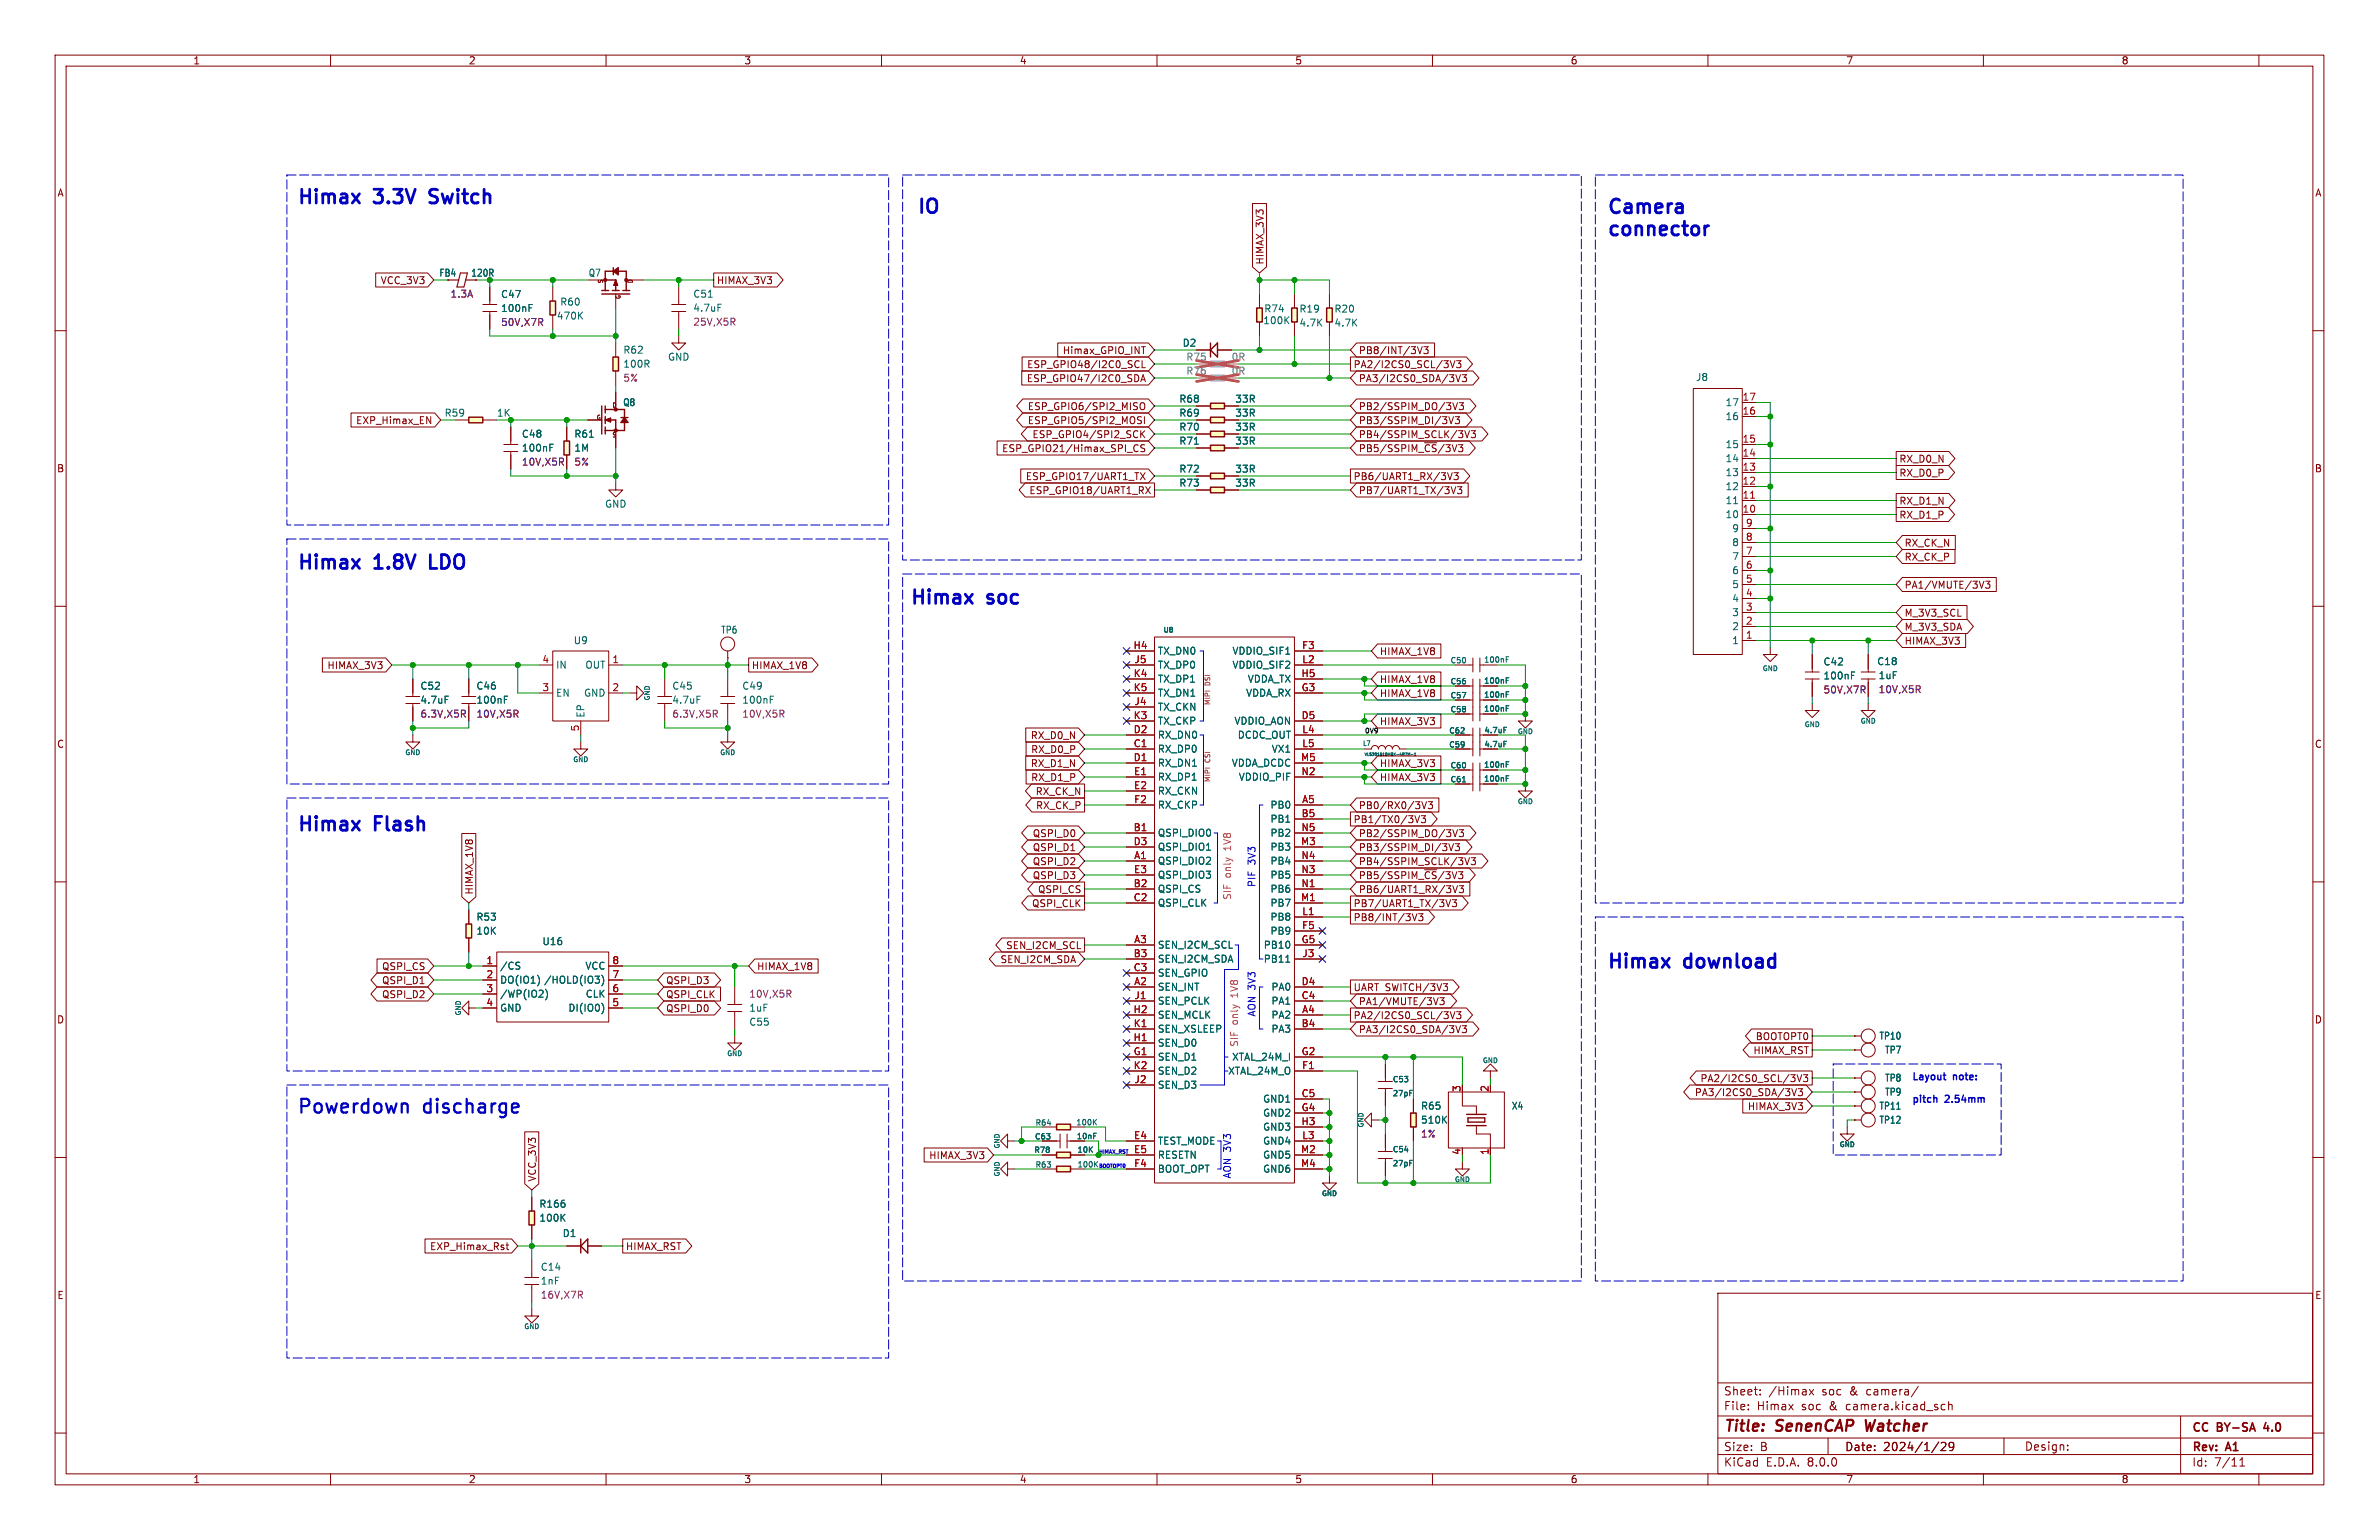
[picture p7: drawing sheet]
<svg xmlns="http://www.w3.org/2000/svg" width="432mm" height="279mm" viewBox="0 0 432 279" stroke-linecap="round" stroke-linejoin="round" font-family="sans-serif">
<defs><g id="words">
<g font-size="3.5" fill="#0000c2">
<text x="53.8" y="37.2">Himax</text>
<text x="68.2" y="37.2">3.3V</text>
<text x="79.2" y="37.2">Switch</text>
<text x="166.4" y="38.9">IO</text>
<text x="291.6" y="38.9">Camera</text>
<text x="291.6" y="43">connector</text>
<text x="53.8" y="103.5">Himax</text>
<text x="68.2" y="103.5">1.8V</text>
<text x="79.2" y="103.5">LDO</text>
<text x="165.1" y="109.8">Himax</text>
<text x="179.4" y="109.8">soc</text>
<text x="53.8" y="151">Himax</text>
<text x="68.2" y="151">Flash</text>
<text x="291.6" y="175.9">Himax</text>
<text x="305.9" y="175.9">download</text>
<text x="53.8" y="202.2">Powerdown</text>
<text x="76.9" y="202.2">discharge</text>
</g>
<g font-size="2.8" fill="#840000">
<text x="312.8" y="260.3">Title:</text>
<text x="322.5" y="260.3">SenenCAP</text>
<text x="339.4" y="260.3">Watcher</text>
</g>
<g font-size="2.1" fill="#840000">
<text x="312.8" y="256.1">File:</text>
<text x="312.8" y="253.4">Sheet:</text>
<text x="318.9" y="256.1">Himax</text>
<text x="321" y="253.4">/Himax</text>
<text x="327" y="256.1">soc</text>
<text x="330.8" y="253.4">soc</text>
<text x="332.2" y="256.1">&amp;</text>
<text x="335.4" y="256.1">camera.kicad_sch</text>
<text x="335.9" y="253.4">&amp;</text>
<text x="339.1" y="253.4">camera/</text>
<text x="312.8" y="263.5">Size:</text>
<text x="319.5" y="263.5">B</text>
<text x="334.8" y="263.5">Date:</text>
<text x="341.8" y="263.5">2024/1/29</text>
<text x="367.4" y="263.4">Design:</text>
<text x="397.8" y="260.2">CC</text>
<text x="397.8" y="263.7">Rev:</text>
<text x="402.5" y="260.2">BY-SA</text>
<text x="404.2" y="263.7">A1</text>
<text x="411.6" y="260.2">4.0</text>
<text x="312.8" y="266.3">KiCad</text>
<text x="320.5" y="266.3">E.D.A.</text>
<text x="328.1" y="266.3">8.0.0</text>
<text x="397.8" y="266.3">Id:</text>
<text x="401.9" y="266.3">7/11</text>
</g>
<g font-size="1.8" fill="#840000">
<text x="35" y="11.9">1</text>
<text x="85" y="11.9">2</text>
<text x="135" y="11.9">3</text>
<text x="185" y="11.9">4</text>
<text x="235" y="11.9">5</text>
<text x="285" y="11.9">6</text>
<text x="335" y="11.9">7</text>
<text x="385" y="11.9">8</text>
<text x="10.3" y="35.9">A</text>
<text x="420.1" y="35.9">A</text>
<text x="69" y="51.8">VCC_3V3</text>
<text x="79.6" y="50.4">FB4</text>
<text x="85.4" y="50.4">120R</text>
<text x="130" y="51.8">HIMAX_3V3</text>
<text x="229.6" y="48.1" transform="rotate(-90 229.6 48.1)">HIMAX_3V3</text>
<text x="192.8" y="64.5">Himax_GPIO_INT</text>
<text x="246.5" y="64.5">PB8/INT/3V3</text>
<text x="186.3" y="69.5">ESP_GPIO47/I2C0_SDA</text>
<text x="186.3" y="67">ESP_GPIO48/I2C0_SCL</text>
<text x="245.6" y="67">PA2/I2CS0_SCL/3V3</text>
<text x="246.5" y="69.5">PA3/I2CS0_SDA/3V3</text>
<text x="64.5" y="77.2">EXP_Himax_EN</text>
<text x="186.4" y="77.2">ESP_GPIO5/SPI2_MOSI</text>
<text x="186.4" y="74.6">ESP_GPIO6/SPI2_MISO</text>
<text x="246.5" y="74.6">PB2/SSPIM_DO/3V3</text>
<text x="246.5" y="77.2">PB3/SSPIM_DI/3V3</text>
<text x="181.8" y="82.2">ESP_GPIO21/Himax_SPI_CS</text>
<text x="187.3" y="79.7">ESP_GPIO4/SPI2_SCK</text>
<text x="246.5" y="79.7">PB4/SSPIM_SCLK/3V3</text>
<text x="246.5" y="82.2">PB5/SSPIM_~{CS}/3V3</text>
<text x="10.3" y="85.9">B</text>
<text x="186.1" y="87.3">ESP_GPIO17/UART1_TX</text>
<text x="186.7" y="89.9">ESP_GPIO18/UART1_RX</text>
<text x="245.6" y="87.3">PB6/UART1_RX/3V3</text>
<text x="246.5" y="89.9">PB7/UART1_TX/3V3</text>
<text x="344.6" y="86.7">RX_D0_P</text>
<text x="344.6" y="84.1">RX_D0_N</text>
<text x="420.1" y="85.9">B</text>
<text x="344.6" y="91.8">RX_D1_N</text>
<text x="344.6" y="94.3">RX_D1_P</text>
<text x="345.6" y="99.4">RX_CK_N</text>
<text x="345.6" y="101.9">RX_CK_P</text>
<text x="345.6" y="107">PA1/VMUTE/3V3</text>
<text x="345.6" y="112.1">M_3V3_SCL</text>
<text x="250.3" y="119.1">HIMAX_1V8</text>
<text x="345.6" y="117.2">HIMAX_3V3</text>
<text x="345.6" y="114.6">M_3V3_SDA</text>
<text x="59.3" y="121.6">HIMAX_3V3</text>
<text x="136.4" y="121.6">HIMAX_1V8</text>
<text x="250.3" y="124.1">HIMAX_1V8</text>
<text x="250.3" y="126.7">HIMAX_1V8</text>
<text x="250.3" y="131.8">HIMAX_3V3</text>
<text x="10.3" y="135.9">C</text>
<text x="187" y="134.3">RX_D0_N</text>
<text x="187.1" y="136.8">RX_D0_P</text>
<text x="420.1" y="135.9">C</text>
<text x="187" y="139.4">RX_D1_N</text>
<text x="187.1" y="141.9">RX_D1_P</text>
<text x="250.3" y="141.9">HIMAX_3V3</text>
<text x="250.3" y="139.4">HIMAX_3V3</text>
<text x="187.9" y="144.5">RX_CK_N</text>
<text x="187.9" y="147">RX_CK_P</text>
<text x="245.6" y="149.5">PB1/TX0/3V3</text>
<text x="246.5" y="147">PB0/RX0/3V3</text>
<text x="187.4" y="152.1">QSPI_D0</text>
<text x="187.4" y="154.6">QSPI_D1</text>
<text x="246.5" y="152.1">PB2/SSPIM_DO/3V3</text>
<text x="246.5" y="154.6">PB3/SSPIM_DI/3V3</text>
<text x="187.4" y="157.2">QSPI_D2</text>
<text x="187.4" y="159.7">QSPI_D3</text>
<text x="246.5" y="159.7">PB5/SSPIM_~{CS}/3V3</text>
<text x="246.5" y="157.2">PB4/SSPIM_SCLK/3V3</text>
<text x="86" y="162.4" transform="rotate(-90 86 162.4)">HIMAX_1V8</text>
<text x="187.2" y="164.8">QSPI_CLK</text>
<text x="188.3" y="162.2">QSPI_CS</text>
<text x="245.6" y="164.8">PB7/UART1_TX/3V3</text>
<text x="245.6" y="167.3">PB8/INT/3V3</text>
<text x="246.5" y="162.2">PB6/UART1_RX/3V3</text>
<text x="182.5" y="172.4">SEN_I2CM_SCL</text>
<text x="69.2" y="176.2">QSPI_CS</text>
<text x="69.2" y="178.8">QSPI_D1</text>
<text x="120.8" y="178.8">QSPI_D3</text>
<text x="137.3" y="176.2">HIMAX_1V8</text>
<text x="181.5" y="174.9">SEN_I2CM_SDA</text>
<text x="10.3" y="185.9">D</text>
<text x="69.2" y="181.3">QSPI_D2</text>
<text x="120.8" y="183.8">QSPI_D0</text>
<text x="120.8" y="181.3">QSPI_CLK</text>
<text x="245.6" y="180">UART SWITCH/3V3</text>
<text x="245.6" y="185.1">PA2/I2CS0_SCL/3V3</text>
<text x="246.5" y="182.6">PA1/VMUTE/3V3</text>
<text x="420.1" y="185.9">D</text>
<text x="246.5" y="187.6">PA3/I2CS0_SDA/3V3</text>
<text x="318.2" y="191.5">HIMAX_RST</text>
<text x="318.6" y="188.9">BOOTOPT0</text>
<text x="308.5" y="196.5">PA2/I2CS0_SCL/3V3</text>
<text x="307.5" y="199.1">PA3/I2CS0_SDA/3V3</text>
<text x="317.1" y="201.6">HIMAX_3V3</text>
<text x="97.5" y="214.5" transform="rotate(-90 97.5 214.5)">VCC_3V3</text>
<text x="168.5" y="210.5">HIMAX_3V3</text>
<text x="78" y="227">EXP_Himax_Rst</text>
<text x="113.5" y="227">HIMAX_RST</text>
<text x="10.3" y="235.9">E</text>
<text x="420.1" y="235.9">E</text>
<text x="35" y="269.3">1</text>
<text x="85" y="269.3">2</text>
<text x="135" y="269.3">3</text>
<text x="185" y="269.3">4</text>
<text x="235" y="269.3">5</text>
<text x="285" y="269.3">6</text>
<text x="335" y="269.3">7</text>
<text x="385" y="269.3">8</text>
</g>
<g font-size="1.8" fill="#006464">
<text x="106.7" y="50.4">Q7</text>
<text x="90.8" y="54.3">C47</text>
<text x="90.8" y="56.8">100nF</text>
<text x="101" y="58.2">470K</text>
<text x="101.6" y="55.6">R60</text>
<text x="125.7" y="54.2">C51</text>
<text x="125.7" y="56.7">4.7uF</text>
<text x="229.2" y="59">100K</text>
<text x="229.4" y="56.9">R74</text>
<text x="235.8" y="56.9">R19</text>
<text x="235.8" y="59.5">4.7K</text>
<text x="242.1" y="56.9">R20</text>
<text x="242.1" y="59.5">4.7K</text>
<text x="113" y="64.4">R62</text>
<text x="121.2" y="65.6">GND</text>
<text x="214.6" y="63.1">D2</text>
<text x="113" y="66.9">100R</text>
<text x="307.7" y="69.3">J8</text>
<text x="80.6" y="75.8">R59</text>
<text x="113" y="73.9">Q8</text>
<text x="214" y="73.3">R68</text>
<text x="214" y="75.8">R69</text>
<text x="224.1" y="73.3">33R</text>
<text x="224.1" y="75.8">33R</text>
<text x="313.1" y="76.4">16</text>
<text x="313.1" y="73.9">17</text>
<text x="94.6" y="82.1">100nF</text>
<text x="94.6" y="79.6">C48</text>
<text x="104.1" y="82.1">1M</text>
<text x="104.1" y="79.6">R61</text>
<text x="214" y="78.3">R70</text>
<text x="214" y="80.9">R71</text>
<text x="224.1" y="78.3">33R</text>
<text x="224.1" y="80.9">33R</text>
<text x="313.1" y="81.5">15</text>
<text x="214" y="86">R72</text>
<text x="214" y="88.5">R73</text>
<text x="224.1" y="86">33R</text>
<text x="224.1" y="88.5">33R</text>
<text x="313.1" y="89.1">12</text>
<text x="313.1" y="86.6">13</text>
<text x="313.1" y="84">14</text>
<text x="109.7" y="92.3">GND</text>
<text x="313.1" y="94.2">10</text>
<text x="313.1" y="91.7">11</text>
<text x="314.3" y="101.8">7</text>
<text x="314.3" y="99.3">8</text>
<text x="314.3" y="96.7">9</text>
<text x="314.3" y="106.9">5</text>
<text x="314.3" y="104.4">6</text>
<text x="314.3" y="112">3</text>
<text x="314.3" y="109.4">4</text>
<text x="104" y="117.1">U9</text>
<text x="130.8" y="115.2">TP6</text>
<text x="210.1" y="119">TX_DN0</text>
<text x="223.6" y="119">VDDIO_SIF1</text>
<text x="314.3" y="117.1">1</text>
<text x="314.3" y="114.5">2</text>
<text x="76.2" y="125.3">C52</text>
<text x="86.4" y="125.3">C46</text>
<text x="100.8" y="121.5">IN</text>
<text x="106.2" y="121.5">OUT</text>
<text x="121.9" y="125.3">C45</text>
<text x="134.6" y="125.3">C49</text>
<text x="210.1" y="121.5">TX_DP0</text>
<text x="210.1" y="124.1">TX_DP1</text>
<text x="223.6" y="121.5">VDDIO_SIF2</text>
<text x="226.4" y="124.1">VDDA_TX</text>
<text x="330.9" y="120.9">C42</text>
<text x="330.9" y="123.5">100nF</text>
<text x="340.6" y="120.9">C18</text>
<text x="340.9" y="123.4">1uF</text>
<text x="76.2" y="127.9">4.7uF</text>
<text x="86.4" y="127.9">100nF</text>
<text x="100.8" y="126.6">EN</text>
<text x="105.9" y="126.6">GND</text>
<text x="106.3" y="130.3" transform="rotate(-90 106.3 130.3)">EP</text>
<text x="121.9" y="127.9">4.7uF</text>
<text x="134.6" y="127.9">100nF</text>
<text x="210.1" y="129.1">TX_CKN</text>
<text x="210.1" y="131.7">TX_CKP</text>
<text x="210.1" y="126.6">TX_DN1</text>
<text x="224" y="131.7">VDDIO_AON</text>
<text x="226.1" y="126.6">VDDA_RX</text>
<text x="210.1" y="136.8">RX_DP0</text>
<text x="210.1" y="134.2">RX_DN0</text>
<text x="224.6" y="134.2">DCDC_OUT</text>
<text x="230.7" y="136.8">VX1</text>
<text x="210.1" y="139.3">RX_DN1</text>
<text x="210.1" y="141.8">RX_DP1</text>
<text x="223.5" y="139.3">VDDA_DCDC</text>
<text x="224.7" y="141.8">VDDIO_PIF</text>
<text x="210.1" y="144.4">RX_CKN</text>
<text x="210.1" y="146.9">RX_CKP</text>
<text x="230.5" y="146.9">PB0</text>
<text x="230.5" y="149.5">PB1</text>
<text x="210.1" y="152">QSPI_DIO0</text>
<text x="210.1" y="154.5">QSPI_DIO1</text>
<text x="230.5" y="154.5">PB3</text>
<text x="230.5" y="152">PB2</text>
<text x="210.1" y="157.1">QSPI_DIO2</text>
<text x="210.1" y="159.6">QSPI_DIO3</text>
<text x="230.5" y="159.6">PB5</text>
<text x="230.5" y="157.1">PB4</text>
<text x="86.4" y="167.2">R53</text>
<text x="210.1" y="162.2">QSPI_CS</text>
<text x="210.1" y="164.7">QSPI_CLK</text>
<text x="230.5" y="167.2">PB8</text>
<text x="230.5" y="164.7">PB7</text>
<text x="230.5" y="162.2">PB6</text>
<text x="86.4" y="169.8">10K</text>
<text x="98.4" y="171.7">U16</text>
<text x="210.1" y="172.3">SEN_I2CM_SCL</text>
<text x="229.3" y="172.3">PB10</text>
<text x="230.5" y="169.8">PB9</text>
<text x="90.7" y="176.1">/CS</text>
<text x="90.7" y="178.7">DO(IO1)</text>
<text x="98.7" y="178.7">/HOLD(IO3)</text>
<text x="106.2" y="176.1">VCC</text>
<text x="210.1" y="179.9">SEN_INT</text>
<text x="210.1" y="174.9">SEN_I2CM_SDA</text>
<text x="210.1" y="177.4">SEN_GPIO</text>
<text x="229.3" y="174.9">PB11</text>
<text x="230.7" y="179.9">PA0</text>
<text x="90.7" y="181.2">/WP(IO2)</text>
<text x="90.7" y="183.7">GND</text>
<text x="103.1" y="183.7">DI(IO0)</text>
<text x="106.2" y="181.2">CLK</text>
<text x="135.9" y="183.7">1uF</text>
<text x="210.1" y="185">SEN_MCLK</text>
<text x="210.1" y="182.5">SEN_PCLK</text>
<text x="230.7" y="185">PA2</text>
<text x="230.7" y="182.5">PA1</text>
<text x="135.9" y="186.3">C55</text>
<text x="210.1" y="190.1">SEN_D0</text>
<text x="210.1" y="187.6">SEN_XSLEEP</text>
<text x="230.7" y="187.6">PA3</text>
<text x="341" y="188.8">TP10</text>
<text x="342" y="191.4">TP7</text>
<text x="210.1" y="192.6">SEN_D1</text>
<text x="210.1" y="197.7">SEN_D3</text>
<text x="210.1" y="195.2">SEN_D2</text>
<text x="222.8" y="195.2">XTAL_24M_O</text>
<text x="223.5" y="192.6">XTAL_24M_I</text>
<text x="342" y="196.4">TP8</text>
<text x="229.2" y="200.3">GND1</text>
<text x="229.2" y="202.8">GND2</text>
<text x="257.8" y="201.5">R65</text>
<text x="274.3" y="201.5">X4</text>
<text x="341" y="201.5">TP11</text>
<text x="342" y="199">TP9</text>
<text x="210.1" y="207.9">TEST_MODE</text>
<text x="229.2" y="205.3">GND3</text>
<text x="229.2" y="207.9">GND4</text>
<text x="257.8" y="204.1">510K</text>
<text x="341" y="204.1">TP12</text>
<text x="210.1" y="210.4">RESETN</text>
<text x="210.1" y="213">BOOT_OPT</text>
<text x="229.2" y="210.4">GND5</text>
<text x="229.2" y="213">GND6</text>
<text x="97.8" y="219.3">R166</text>
<text x="97.8" y="221.8">100K</text>
<text x="102" y="224.6">D1</text>
<text x="98.1" y="233.3">1nF</text>
<text x="98.1" y="230.7">C14</text>
</g>
<g font-size="1.8" fill="#840084">
<text x="81.7" y="54.2">1.3A</text>
<text x="90.8" y="59.3">50V,X7R</text>
<text x="125.7" y="59.3">25V,X5R</text>
<text x="113" y="69.4">5%</text>
<text x="94.6" y="84.7">10V,X5R</text>
<text x="104.1" y="84.7">5%</text>
<text x="340.9" y="126">10V,X5R</text>
<text x="76.2" y="130.4">6.3V,X5R</text>
<text x="86.4" y="130.4">10V,X5R</text>
<text x="121.9" y="130.4">6.3V,X5R</text>
<text x="134.6" y="130.4">10V,X5R</text>
<text x="330.9" y="126">50V,X7R</text>
<text x="135.9" y="181.2">10V,X5R</text>
<text x="257.8" y="206.6">1%</text>
<text x="98.1" y="235.8">16V,X7R</text>
</g>
<g font-size="1.8" fill="#989898">
<text x="215.2" y="65.6">R75</text>
<text x="223.4" y="65.6">0R</text>
<text x="215.2" y="68.2">R76</text>
<text x="223.4" y="68.2">0R</text>
</g>
<text font-size="1.8" fill="#009600" x="90.1" y="75.8">1K</text>
<g font-size="1.8" fill="#a90000">
<text x="316.2" y="75.3">16</text>
<text x="316.2" y="72.8">17</text>
<text x="316.2" y="82.9">14</text>
<text x="316.2" y="80.4">15</text>
<text x="316.2" y="88">12</text>
<text x="316.2" y="85.5">13</text>
<text x="316.2" y="93.1">10</text>
<text x="316.2" y="90.6">11</text>
<text x="316.8" y="95.6">9</text>
<text x="316.8" y="100.7">7</text>
<text x="316.8" y="98.2">8</text>
<text x="316.8" y="105.8">5</text>
<text x="316.8" y="103.3">6</text>
<text x="316.8" y="113.4">2</text>
<text x="316.8" y="110.9">3</text>
<text x="316.8" y="108.3">4</text>
<text x="205.6" y="117.9">H4</text>
<text x="236.2" y="117.9">F3</text>
<text x="316.8" y="116">1</text>
<text x="98.4" y="125.5">3</text>
<text x="98.4" y="120.4">4</text>
<text x="111.1" y="120.4">1</text>
<text x="111.1" y="125.5">2</text>
<text x="205.7" y="122.9">K4</text>
<text x="205.7" y="125.5">K5</text>
<text x="205.8" y="120.4">J5</text>
<text x="236.1" y="122.9">H5</text>
<text x="236.1" y="125.5">G3</text>
<text x="236.3" y="120.4">L2</text>
<text x="205.7" y="130.6">K3</text>
<text x="205.8" y="128">J4</text>
<text x="236.1" y="130.6">D5</text>
<text x="105.2" y="132.8" transform="rotate(-90 105.2 132.8)">5</text>
<text x="205.7" y="135.6">C1</text>
<text x="205.7" y="133.1">D2</text>
<text x="236.3" y="133.1">L4</text>
<text x="236.3" y="135.6">L5</text>
<text x="205.7" y="138.2">D1</text>
<text x="205.7" y="140.7">E1</text>
<text x="205.7" y="143.3">E2</text>
<text x="236.1" y="138.2">M5</text>
<text x="236.1" y="140.7">N2</text>
<text x="205.8" y="145.8">F2</text>
<text x="236.1" y="148.3">B5</text>
<text x="236.2" y="145.8">A5</text>
<text x="205.7" y="150.9">B1</text>
<text x="205.7" y="153.4">D3</text>
<text x="205.8" y="156">A1</text>
<text x="236.1" y="153.4">M3</text>
<text x="236.1" y="156">N4</text>
<text x="236.1" y="150.9">N5</text>
<text x="205.7" y="161">B2</text>
<text x="205.7" y="158.5">E3</text>
<text x="236.1" y="161">N1</text>
<text x="236.1" y="158.5">N3</text>
<text x="205.7" y="163.6">C2</text>
<text x="236.1" y="163.6">M1</text>
<text x="236.3" y="166.1">L1</text>
<text x="205.7" y="173.7">B3</text>
<text x="205.8" y="171.2">A3</text>
<text x="236.1" y="171.2">G5</text>
<text x="236.2" y="168.7">F5</text>
<text x="236.3" y="173.7">J3</text>
<text x="88.2" y="175">1</text>
<text x="88.2" y="177.5">2</text>
<text x="111.1" y="177.5">7</text>
<text x="111.1" y="175">8</text>
<text x="205.7" y="176.3">C3</text>
<text x="205.8" y="178.8">A2</text>
<text x="236.1" y="178.8">D4</text>
<text x="88.2" y="180.1">3</text>
<text x="88.2" y="182.6">4</text>
<text x="111.1" y="182.6">5</text>
<text x="111.1" y="180.1">6</text>
<text x="205.6" y="183.9">H2</text>
<text x="205.8" y="181.4">J1</text>
<text x="236.1" y="181.4">C4</text>
<text x="236.2" y="183.9">A4</text>
<text x="205.6" y="189">H1</text>
<text x="205.7" y="191.5">G1</text>
<text x="205.7" y="186.4">K1</text>
<text x="236.1" y="186.4">B4</text>
<text x="236.1" y="191.5">G2</text>
<text x="205.7" y="194.1">K2</text>
<text x="205.8" y="196.6">J2</text>
<text x="236.2" y="194.1">F1</text>
<text x="236.1" y="199.1">C5</text>
<text x="236.1" y="201.7">G4</text>
<text x="265.2" y="198.2" transform="rotate(-90 265.2 198.2)">3</text>
<text x="270.3" y="198.2" transform="rotate(-90 270.3 198.2)">2</text>
<text x="205.7" y="206.8">E4</text>
<text x="205.7" y="209.3">E5</text>
<text x="236.1" y="209.3">M2</text>
<text x="236.1" y="204.2">H3</text>
<text x="236.3" y="206.8">L3</text>
<text x="265.2" y="209.6" transform="rotate(-90 265.2 209.6)">4</text>
<text x="270.3" y="209.6" transform="rotate(-90 270.3 209.6)">1</text>
<text x="205.8" y="211.8">F4</text>
<text x="236.1" y="211.8">M4</text>
</g>
<g font-size="1.8" fill="#ff4040">
<text x="223.5" y="154.2" transform="rotate(-90 223.5 154.2)">1V8</text>
<text x="223.5" y="159.3" transform="rotate(-90 223.5 159.3)">only</text>
<text x="223.5" y="163.4" transform="rotate(-90 223.5 163.4)">SIF</text>
<text x="224.8" y="186" transform="rotate(-90 224.8 186)">only</text>
<text x="224.8" y="180.9" transform="rotate(-90 224.8 180.9)">1V8</text>
<text x="224.8" y="190" transform="rotate(-90 224.8 190)">SIF</text>
</g>
<g font-size="1.8" fill="#0000c2">
<text x="228" y="161" transform="rotate(-90 228 161)">PIF</text>
<text x="228" y="156.9" transform="rotate(-90 228 156.9)">3V3</text>
<text x="228" y="184.5" transform="rotate(-90 228 184.5)">AON 3V3</text>
<text x="347" y="196.1">Layout</text>
<text x="354.6" y="196.1">note:</text>
<text x="347" y="200.2">pitch</text>
<text x="353.2" y="200.2">2.54mm</text>
<text x="223.5" y="213.9" transform="rotate(-90 223.5 213.9)">AON 3V3</text>
</g>
<g font-size="1.4" fill="#006464">
<text x="263.2" y="124.4">C56</text>
<text x="263.2" y="120.6">C50</text>
<text x="269.3" y="124.2">100nF</text>
<text x="269.3" y="120.4">100nF</text>
<text x="263.2" y="126.9">C57</text>
<text x="263.2" y="129.4">C58</text>
<text x="269.3" y="126.8">100nF</text>
<text x="269.3" y="129.3">100nF</text>
<text x="262.9" y="133.3">C62</text>
<text x="262.9" y="135.8">C59</text>
<text x="269.3" y="133.2">4.7uF</text>
<text x="269.3" y="135.8">4.7uF</text>
<text x="263.2" y="142.1">C61</text>
<text x="263.2" y="139.6">C60</text>
<text x="269.3" y="142">100nF</text>
<text x="269.3" y="139.5">100nF</text>
<text x="252.7" y="196.6">C53</text>
<text x="252.7" y="199.1">27pF</text>
<text x="187.6" y="209.4">R78</text>
<text x="187.7" y="206.9">C63</text>
<text x="187.8" y="204.4">R64</text>
<text x="195.2" y="204.4">100K</text>
<text x="195.3" y="206.9">10nF</text>
<text x="195.4" y="209.3">10K</text>
<text x="252.7" y="209.3">C54</text>
<text x="187.8" y="212">R63</text>
<text x="195.5" y="212">100K</text>
<text x="252.7" y="211.8">27pF</text>
</g>
<g font-size="1.2" fill="#006464">
<text x="211.1" y="115">U8</text>
<text x="319.8" y="122">GND</text>
<text x="118.1" y="127.2" transform="rotate(-90 118.1 127.2)">GND</text>
<text x="337.6" y="131.5">GND</text>
<text x="73.4" y="137.2">GND</text>
<text x="130.6" y="137.2">GND</text>
<text x="247.3" y="135.6">L7</text>
<text x="275.4" y="133.4">GND</text>
<text x="327.4" y="132.1">GND</text>
<text x="103.9" y="138.5">GND</text>
<text x="275.4" y="146.1">GND</text>
<text x="83.9" y="184.4" transform="rotate(-90 83.9 184.4)">GND</text>
<text x="131.9" y="191.8">GND</text>
<text x="269" y="193.1">GND</text>
<text x="181.6" y="208.5" transform="rotate(-90 181.6 208.5)">GND</text>
<text x="247.7" y="204.7" transform="rotate(-90 247.7 204.7)">GND</text>
<text x="333.8" y="208.3">GND</text>
<text x="181.6" y="213.6" transform="rotate(-90 181.6 213.6)">GND</text>
<text x="263.9" y="214.7">GND</text>
<text x="239.8" y="217.2">GND</text>
<text x="95" y="241.3">GND</text>
</g>
<g font-size="1.2" fill="#ff4040">
<text x="219.7" y="124.3" transform="rotate(-90 219.7 124.3)">DSI</text>
<text x="219.7" y="128" transform="rotate(-90 219.7 128)">MIPI</text>
<text x="219.7" y="142" transform="rotate(-90 219.7 142)">MIPI</text>
<text x="219.7" y="138.3" transform="rotate(-90 219.7 138.3)">CSI</text>
</g>
<text font-size="1.2" fill="#0f0f0f" x="247.6" y="133.1">0V9</text>
<g font-size="1.1" fill="#840000">
<text x="109.7" y="51.5" transform="rotate(-90 109.7 51.5)">S</text>
<text x="115.1" y="51.5" transform="rotate(-90 115.1 51.5)">D</text>
<text x="112.8" y="54.4" transform="rotate(-90 112.8 54.4)">G</text>
<text x="108.2" y="76.4">G</text>
<text x="111" y="74.2">D</text>
<text x="111" y="79.6">S</text>
</g>
<text font-size=".9" fill="#0000c2" x="199.4" y="209.4">HIMAX_RST</text>
<text font-size=".9" fill="#00f" x="199.4" y="211.9">BOOTOPT0</text>
<text font-size=".7" fill="#006464" x="247.6" y="137.3">VLS201610HBX-4R7M-1</text>
</g></defs>
<g fill="none" stroke="#840000" stroke-width=".18">
<path d="M10 10h411.8v259.4h-411.8zM12 12h407.8v255.4h-407.8zM60 10v2M110 10v2M160 10v2M210 10v2M260 10v2M310 10v2M360 10v2M410 10v2M10 60h2M419.8 60h2"/>
<path d="M92.7 77.5v3.1M91.4 81.9h2.6M91.4 80.6h2.6M92.7 81.9v3.2M111.8 87.6v1.3h1.2l-1.2 1.3-1.3-1.3h1.3M10 110h2M419.8 110h2M264.2 127h3.1M267.3 125.7v2.6M268.6 125.7v2.6M268.6 127h3.2M10 160h2"/>
<path d="M419.8 160h2M10 210h2M419.8 210h2M311.8 234.6h107.9v32.8h-107.9zM10 260h2M311.8 256.9h108M311.8 250.9h108M317.3 255.6v.2M317.3 254.9v.1M319.5 252.9v.2M319.5 252.2v.1M328.4 252.1l.8 1"/>
<path d="M329.2 252.1l-.8 1M348.2 251.5l-1.3 1.9M352.6 254.8l.4 .1M353 255.7l-.4 .1M353.7 254.9l.2-.1 .4 .1v.9M353.7 254.3v1.5M395.8 256.9v4M419.8 260h2M60 267.4v2M110 267.4v2M160 267.4v2M210 267.4v2"/>
<path d="M260 267.4v2M310 267.4v2M311.8 263.9h108M311.8 260.9h108M331.8 260.9v3M351.9 261.6l-1.3 1.9M352.3 261.8l.6-.1 .2 .1 .1 .3-.9 1.1h.9M354.6 262.3l-.3 .3h-.3l-.2-.3 .1-.5 .4-.1 .2 .1a.99 .99 0 0 1-.3 1.4h-.3M360 267.4v2M363.7 260.9v2.9M375.3 263v.1M375.3 262.2v.1"/>
<path d="M395.8 260.9v6.5M406.5 266h.9M406.5 264.9l.5-.4v1.5M410 267.4v2"/>
</g>
<path d="M338.6 257.6l.3 2 .5-1.4" fill="none" stroke="#840000" stroke-width=".4"/>
<path d="M411.3 258.1l-.4 1h.9" fill="none" stroke="#840000" stroke-width=".3"/>
<path d="M99.8 81.2h.4M99.8 80.6h.6M273.4 126h.3M273.4 125.5h.5" fill="none" stroke="#006464" stroke-width=".18"/>
<path d="M81.3 50.8h1.9M83.6 49.5h1.2l-.6 2.6h-1.3zM84.5 50.8h1.9" fill="none" stroke="#840000" stroke-width=".2"/>
<path d="M101.9 83.8l.4 .6M102.2 83.3v.4" fill="none" stroke="#840084" stroke-width=".18"/>
<path d="M85.1 75.7h2.5v1h-2.5z" fill="#ffffc2"/>
<path d="M85.1 75.7h2.5v1h-2.5z" fill="none" stroke="#840000" stroke-width=".25"/>
<path d="M82.5 76.2h2.6M87.6 76.2h2.6" fill="none" stroke="#840000" stroke-width=".18"/>
<path d="M102.4 80h1v2.6h-1z" fill="#ffffc2"/>
<path d="M102.4 80h1v2.6h-1zM266.2 204.2h3.5M266.2 202.2h3.5M266.4 202.8h3.1v.8h-3.1z" fill="none" stroke="#840000" stroke-width=".25"/>
<g fill="none" stroke="#840000" stroke-width=".18">
<path d="M102.9 77.5v2.5M102.9 82.6v2.5M100.3 118.1h10.2v12.7h-10.2zM132.1 119.4h.1M132.1 118.1v1.3M204.5 118.1h5M209.5 115.6h25.4v99h-25.4zM234.9 118.1h5.1M73.7 127.6h2.5M73.7 126.4h2.5M74.9 133.4v1.2h1.3l-1.3 1.3-1.2-1.3h1.2M74.9 123.2v3.2"/>
<path d="M74.9 127.6v3.2M83.8 127.6h2.6M83.8 126.4h2.6M85.1 123.2v3.2M85.1 127.6v3.2M97.8 120.7h2.5M97.8 125.7h2.5M105.4 134.6v1.3h1.3l-1.3 1.3-1.3-1.3h1.3M105.4 130.8v2.6M110.5 120.7h2.5M110.5 125.7h2.5M114.3 125.7h1.3v-1.2l1.2 1.2-1.2 1.3v-1.3"/>
<path d="M204.5 120.7h5M204.5 125.7h5M204.5 135.9h5M204.5 138.4h5M204.5 133.4h5M204.5 130.8h5M204.5 123.2h5M204.5 128.3h5M234.9 120.7h5.1M234.9 125.7h5.1M234.9 135.9h5.1M234.9 138.4h5.1"/>
<path d="M234.9 133.4h5.1M234.9 130.8h5.1M234.9 123.2h5.1M204.5 156.2h5M204.5 146.1h5M204.5 151.1h5M204.5 153.7h5M204.5 141h5M204.5 143.5h5M204.5 158.8h5M234.9 156.2h5.1M234.9 146.1h5.1"/>
<path d="M234.9 151.1h5.1M234.9 148.6h5.1M234.9 153.7h5.1M234.9 141h5.1M234.9 158.8h5.1M204.5 179.1h5M204.5 171.5h5M204.5 161.3h5M204.5 174h5M204.5 163.8h5M204.5 176.5h5M234.9 179.1h5.1"/>
<path d="M234.9 171.5h5.1M234.9 161.3h5.1M234.9 174h5.1M234.9 163.8h5.1M234.9 168.9h5.1M234.9 166.4h5.1M204.5 184.2h5M204.5 186.7h5M204.5 181.6h5M204.5 194.3h5M204.5 191.8h5M204.5 189.2h5"/>
<path d="M204.5 196.9h5M234.9 184.2h5.1M234.9 186.7h5.1M234.9 181.6h5.1M234.9 199.4h5.1M234.9 194.3h5.1M234.9 191.8h5.1M250.2 197.5h2.5M250.2 196.2h2.5M251.5 193v3.2M251.5 197.5v3.2M262.9 198.1h10.1v10.2h-10.1z"/>
<path d="M265.4 196.9v3.8h2.6v1.5M182.9 212.1v-1.3l-1.3 1.3 1.3 1.3v-1.3h1.2M182.9 207v-1.3l-1.3 1.3 1.3 1.3v-1.3h1.2M204.5 207h5M204.5 209.6h5M204.5 212.1h5M234.9 207h5.1M234.9 209.6h5.1M234.9 212.1h5.1M234.9 201.9h5.1M234.9 204.5h5.1M241.3 213.4v1.2h1.3l-1.3 1.3-1.3-1.3h1.3"/>
<path d="M268 204.2v1.5h2.5v3.9v-1.3"/>
<circle cx="132.1" cy="116.8" r="1.27"/>
</g>
<path d="M107 79.3h.7M80.8 126.3h.6M91.6 126.9h.4M91.6 126.3h.6M219 154.2h.7M233.4 174.6h.7M255.9 197.8h.4" fill="none" stroke="#006464" stroke-width=".18"/>
<path d="M84.1 129.5l.4 .6M84.2 128.8l.3 .3-.1 .3-.2 .1M93.6 129.5l.4 .6M94 129v.4" fill="none" stroke="#840084" stroke-width=".18"/>
<path d="M256 201.9h1v2.6h-1z" fill="#ffffc2"/>
<path d="M256 201.9h1v2.6h-1z" fill="none" stroke="#840000" stroke-width=".25"/>
<g fill="none" stroke="#840000" stroke-width=".18">
<path d="M307.3 70.5h8.9v48.2h-8.9zM316.2 75.6h2.6M316.2 73h2.6M316.2 93.3h2.6M316.2 90.8h2.6M316.2 88.3h2.6M316.2 85.7h2.6M316.2 83.2h2.6M316.2 80.6h2.6M316.2 98.4h2.6M316.2 95.9h2.6M316.2 116.2h2.6"/>
<path d="M316.2 113.7h2.6M316.2 111.1h2.6M316.2 108.6h2.6M316.2 106h2.6M316.2 103.5h2.6M316.2 101h2.6M321.3 117.5v1.2h-1.3l1.3 1.3 1.3-1.3h-1.3M328.9 118.7v3.2M339.1 118.7v3.2M119.4 127.6h2.5M119.4 126.4h2.5M120.6 123.2v3.2"/>
<path d="M120.6 127.6v3.2M130.8 127.6h2.5M130.8 126.4h2.5M132.1 133.4v1.2h1.2l-1.2 1.3-1.3-1.3h1.3M132.1 123.2v3.2M132.1 127.6v3.2M327.7 123.2h2.5M327.7 121.9h2.5M328.9 127.6v1.3h-1.2l1.2 1.3 1.3-1.3h-1.3M328.9 123.2v3.2M337.8 123.2h2.6M337.8 121.9h2.6"/>
<path d="M339.1 127.6v1.3h-1.3l1.3 1.3 1.3-1.3h-1.3M339.1 123.2v3.2M256.5 199.4v2.5M248.9 203.2v-1.3l-1.3 1.3 1.3 1.3v-1.3h1.3M250.2 210.2h2.5M250.2 208.9h2.5M251.5 205.7v3.2M251.5 210.2v3.2M256.5 204.5v2.5M265.4 210.8v1.3h1.3l-1.3 1.3-1.2-1.3h1.2M336.5 203.2h.1M336.5 203.2h1.3"/>
<circle cx="339.1" cy="203.2" r="1.27"/>
</g>
<path d="M314.7 91.4h.7M126.5 126.3h.6M139.8 126.3h.6M139.8 126.9h.4M336.1 122.5h.4M336.1 121.9h.6M255.9 210.5h.4M262 203.1l.6 .7M262.6 202.5l-.7 .7" fill="none" stroke="#006464" stroke-width=".18"/>
<path d="M129.8 129.5l.4 .6M130 128.8l.2 .3-.1 .3-.1 .1M141.9 129.5l.4 .6M142.2 129v.4M338.1 125.1l.4 .6M338.5 124.6v.4M348.1 125.1l.4 .6M348.5 124.5v.4" fill="none" stroke="#840084" stroke-width=".18"/>
<path d="M317.7 90.4h.8" fill="none" stroke="#a90000" stroke-width=".18"/>
<path d="M191.8 211.6h2.5v1h-2.5z" fill="#ffffc2"/>
<path d="M191.8 211.6h2.5v1h-2.5z" fill="none" stroke="#840000" stroke-width=".25"/>
<path d="M189.2 212.1h2.6M189.2 207h3.2M192.4 205.7v2.6M193.7 205.7v2.6M193.7 207h3.1M194.3 212.1h2.5" fill="none" stroke="#840000" stroke-width=".18"/>
<path d="M198.5 205.6h.5M198.8 211.2l.4 .5M199.2 210.7l-.5 .6" fill="none" stroke="#006464" stroke-width=".18"/>
<path d="M191.8 204h2.5v1h-2.5z" fill="#ffffc2"/>
<path d="M191.8 204h2.5v1h-2.5z" fill="none" stroke="#840000" stroke-width=".25"/>
<path d="M264.2 139.7h3.1M267.3 138.4v5.1M268.6 138.4v5.1M268.6 139.7h3.2M276.9 129.5v1.3h1.2l-1.2 1.3-1.3-1.3h1.3M264.2 142.2h3.1M268.6 142.2h3.2M276.9 142.2v1.3h1.2l-1.2 1.3-1.3-1.3h1.3M189.2 204.5h2.6M194.3 204.5h2.5" fill="none" stroke="#840000" stroke-width=".18"/>
<path d="M273.4 138.7h.3M273.4 138.2h.5M265.4 141.9h.6M273.4 141.2h.3M273.4 140.7h.5M198.6 203.5l.4 .6M199 203.1l-.5 .6" fill="none" stroke="#006464" stroke-width=".18"/>
<path d="M191.8 209h2.5v1.1h-2.5z" fill="#ffffc2"/>
<path d="M191.8 209h2.5v1.1h-2.5z" fill="none" stroke="#840000" stroke-width=".25"/>
<path d="M189.2 209.6h2.6M194.3 209.6h2.5M335.3 204.5v1.2h1.2l-1.2 1.3-1.3-1.3h1.3" fill="none" stroke="#840000" stroke-width=".18"/>
<path d="M219.7 73.2h2.5v1h-2.5z" fill="#ffffc2"/>
<path d="M219.7 73.2h2.5v1h-2.5z" fill="none" stroke="#840000" stroke-width=".25"/>
<path d="M217.2 73.7h2.5M222.2 73.7h2.6" fill="none" stroke="#840000" stroke-width=".18"/>
<path d="M219.7 85.9h2.5v1h-2.5z" fill="#ffffc2"/>
<path d="M219.7 85.9h2.5v1h-2.5z" fill="none" stroke="#840000" stroke-width=".25"/>
<path d="M217.2 86.4h2.5M222.2 86.4h2.6" fill="none" stroke="#840000" stroke-width=".18"/>
<path d="M219.7 65.5h2.5v1h-2.5z" fill="#f0f0f0"/>
<path d="M219.7 65.5h2.5v1h-2.5z" fill="none" stroke="#a1a1a1" stroke-width=".25"/>
<path d="M217.2 66h2.5M222.2 66h2.6" fill="none" stroke="#a1a1a1" stroke-width=".18"/>
<path d="M217.2 65.4l7.6 1.3M224.8 65.4l-7.6 1.3" fill="none" stroke="#e65255" stroke-width=".46"/>
<g fill="none" stroke="#840000" stroke-width=".18">
<path d="M247.6 135.9h1.3a.64 .64 0 0 1 .7-.6 .64 .64 0 0 1 .6 .6 .64 .64 0 0 1 .6-.6 .64 .64 0 0 1 .7 .6 .64 .64 0 0 1 .6-.6 .64 .64 0 0 1 .6 .6 .64 .64 0 0 1 .7-.6 .64 .64 0 0 1 .6 .6h1.3M336.5 188h.1M336.5 188h1.3"/>
<circle cx="339.1" cy="188" r="1.27"/>
</g>
<path d="M255.6 137.1v-.5l.1 .4 .2-.4v.5M256.1 136.9h.4M256.7 137.1h.3M256.7 136.7l.2-.1v.5" fill="none" stroke="#006464" stroke-width=".18"/>
<path d="M219.7 68.1h2.5v1h-2.5z" fill="#f0f0f0"/>
<path d="M219.7 68.1h2.5v1h-2.5z" fill="none" stroke="#a1a1a1" stroke-width=".25"/>
<path d="M217.2 68.6h2.5M222.2 68.6h2.6" fill="none" stroke="#a1a1a1" stroke-width=".18"/>
<path d="M217.2 67.9l7.6 1.3M224.8 67.9l-7.6 1.3" fill="none" stroke="#e65255" stroke-width=".46"/>
<path d="M219.7 78.2h2.5v1h-2.5z" fill="#ffffc2"/>
<path d="M219.7 78.2h2.5v1h-2.5z" fill="none" stroke="#840000" stroke-width=".25"/>
<path d="M217.2 78.7h2.5M222.2 78.7h2.6" fill="none" stroke="#840000" stroke-width=".18"/>
<path d="M219.7 75.7h2.5v1h-2.5z" fill="#ffffc2"/>
<path d="M219.7 75.7h2.5v1h-2.5zM219.7 62.2v2.6M221 62.2v2.6l-1.3-1.3z" fill="none" stroke="#840000" stroke-width=".25"/>
<g fill="none" stroke="#840000" stroke-width=".18">
<path d="M217.2 76.2h2.5M217.2 63.5h2.5M221 63.5h2.5M222.2 76.2h2.6M336.5 195.6h.1M336.5 198.1h.1M336.5 195.6h1.3M336.5 198.1h1.3"/>
<circle cx="339.1" cy="195.6" r="1.27"/>
<circle cx="339.1" cy="198.1" r="1.27"/>
</g>
<path d="M228.1 55.9h1v2.5h-1z" fill="#ffffc2"/>
<path d="M228.1 55.9h1v2.5h-1z" fill="none" stroke="#840000" stroke-width=".25"/>
<path d="M228.6 53.3v2.6M228.6 58.4v2.6" fill="none" stroke="#840000" stroke-width=".18"/>
<path d="M233.4 58l.5 .7M233.9 57.5l-.7 .7" fill="none" stroke="#006464" stroke-width=".18"/>
<path d="M219.7 88.4h2.5v1h-2.5z" fill="#ffffc2"/>
<path d="M219.7 88.4h2.5v1h-2.5z" fill="none" stroke="#840000" stroke-width=".25"/>
<path d="M217.2 88.9h2.5M222.2 88.9h2.6" fill="none" stroke="#840000" stroke-width=".18"/>
<path d="M234.4 55.9h1.1v2.5h-1.1z" fill="#ffffc2"/>
<path d="M234.4 55.9h1.1v2.5h-1.1z" fill="none" stroke="#840000" stroke-width=".25"/>
<path d="M234.9 53.3v2.6M234.9 58.4v2.6" fill="none" stroke="#840000" stroke-width=".18"/>
<path d="M240.8 55.9h1v2.5h-1z" fill="#ffffc2"/>
<path d="M240.8 55.9h1v2.5h-1z" fill="none" stroke="#840000" stroke-width=".25"/>
<g fill="none" stroke="#840000" stroke-width=".18">
<path d="M241.3 53.3v2.6M241.3 58.4v2.6M264.2 133.4h3.1M264.2 135.9h3.1M267.3 132.1v5.1M268.6 132.1v5.1M268.6 133.4h3.2M268.6 135.9h3.2M336.5 190.5h.1M336.5 190.5h1.3M336.5 200.7h.1M336.5 200.7h1.3"/>
<circle cx="339.1" cy="190.5" r="1.27"/>
<circle cx="339.1" cy="200.7" r="1.27"/>
</g>
<path d="M273 132h.4M273 134.5h.4" fill="none" stroke="#006464" stroke-width=".18"/>
<path d="M219.7 80.8h2.5v1h-2.5z" fill="#ffffc2"/>
<path d="M219.7 80.8h2.5v1h-2.5z" fill="none" stroke="#840000" stroke-width=".25"/>
<g fill="none" stroke="#840000" stroke-width=".18">
<path d="M217.2 81.3h2.5M222.2 81.3h2.6M264.2 124.5h3.1M264.2 129.5h3.1M267.3 123.2v2.5M267.3 128.3v2.5M268.6 123.2v2.5M268.6 128.3v2.5M268.6 124.5h3.2M268.6 129.5h3.2M133.3 179.1v3.1M132.1 182.2h2.5"/>
<path d="M132.1 183.5h2.5M133.3 183.5v3.2"/>
</g>
<path d="M216.8 80.6h.7M273.4 123.4h.3M273.4 123h.5M273.4 128.5h.3M273.4 128h.5" fill="none" stroke="#006464" stroke-width=".18"/>
<path d="M143.5 179.8v.4M143.1 180.3l.5 .6" fill="none" stroke="#840084" stroke-width=".18"/>
<path d="M96 219.7h1v2.6h-1z" fill="#ffffc2"/>
<path d="M96 219.7h1v2.6h-1zM105.4 224.8v2.5M106.7 224.8v2.5l-1.3-1.2z" fill="none" stroke="#840000" stroke-width=".25"/>
<g fill="none" stroke="#840000" stroke-width=".18">
<path d="M267.3 119.4v2.5M268.6 119.4v2.5M264.2 120.7h3.1M268.6 120.7h3.2M133.3 188v1.2h1.3l-1.3 1.3-1.2-1.3h1.2M96.5 217.2v2.5M95.2 233h2.6M95.2 231.8h2.6M96.5 237.5v1.3h-1.3l1.3 1.2 1.3-1.2h-1.3M96.5 222.3v2.5M96.5 228.6v3.2M96.5 233v3.2"/>
<path d="M102.9 226.1h2.5M106.7 226.1h2.5"/>
</g>
<path d="M273.4 119.6h.3M273.4 119.2h.5M102 220.8l.6 .8M102.6 220.3l-.8 .7" fill="none" stroke="#006464" stroke-width=".18"/>
<path d="M105.3 234.9l.4 .6M105.7 234.4v.4" fill="none" stroke="#840084" stroke-width=".18"/>
<path d="M84.6 167.6h1v2.6h-1z" fill="#ffffc2"/>
<g fill="none" stroke="#840000" stroke-width=".25">
<path d="M109.2 73.7v5M109.9 73.7v1.2M109.9 75.6v1.2M109.9 77.5v1.2M109.9 74.3h3.4v3.8h-3.4M110.2 76.2l.6 .3M110.2 76.2h1.6v1.9M110.4 76.1l.4 .4M110.8 75.9l-.9 .3 .9 .3M110.8 75.9v.6M110.8 75.9l-.6 .3M112.7 75.8h1.3"/>
<path d="M113.3 75.8l.7 .8h-1.3zM113.3 76.2l-.3 .4M113.3 76.2l-.3 .3M113.3 76.2l.4 .4M113.3 76.2l.4 .3M84.6 167.6h1v2.6h-1z"/>
<circle cx="111.8" cy="78.1" r=".25"/>
</g>
<g fill="none" stroke="#840000" stroke-width=".18">
<path d="M121.9 56.5h2.6M121.9 55.2h2.6M123.2 52.1v3.1M123.2 56.5v3.2M106.7 76.2h2.5M111.8 71.1v2.6M111.8 78.1v3.2M85.1 165.1v2.5M85.1 170.2v2.5M87.6 175.3h2.6M87.6 177.8h2.6M90.2 172.7h20.3v12.7h-20.3z"/>
<path d="M110.5 175.3h2.5M110.5 177.8h2.5M85.1 182.9v-1.3l-1.3 1.3 1.3 1.3v-1.3h1.3M87.6 180.3h2.6M87.6 182.9h2.6M110.5 180.3h2.5M110.5 182.9h2.5M270.5 194.3h1.3l-1.3-1.3-1.3 1.3h1.3v1.3"/>
</g>
<path d="M128.6 53.9h.7M130.3 55.2h.6M93.9 174.6h.4M94.1 175.2l.2 .3-.2 .3M97.9 177.5v.8M98.5 179.8v.4M99.1 179.5a1.47 1.47 0 0 1-.1 1.9M108 177.1h.8l-.4 .5M108.6 177.6l.2 .2v.3l-.2 .3M109.2 176.9a1.46 1.46 0 0 1 0 2M97.8 180.9h.8M109.3 182.1a1.49 1.49 0 0 1 0 1.8" fill="none" stroke="#006464" stroke-width=".18"/>
<path d="M133 58.4l.4 .6M133.3 57.9v.4" fill="none" stroke="#840084" stroke-width=".18"/>
<path d="M111.3 64.8h1v2.5h-1z" fill="#ffffc2"/>
<g fill="none" stroke="#840000" stroke-width=".25">
<path d="M109.2 53.3h5.1M109.2 52.7h1.3M109.9 52.7v-3.5h3.8v3.5M109.9 50.8h1.9M111.1 52.7h1.3M111.3 48.6v1.2M111.3 49.2l.9-.6v1.2zM111.4 51.8h.7M111.6 51.3l.5 .5M111.8 51.1v1.6M111.8 51.1l-.4 .7M111.8 51.1l.3 .7"/>
<path d="M111.8 50.8l-.4 1M111.8 50.8l.3 1M111.8 49.2l.3 .3M111.8 49.2l.4 .3M112.1 48.9l-.3 .3M112.2 48.9l-.4 .3M113 52.7h1.3M111.3 64.8h1v2.5h-1z"/>
<circle cx="109.9" cy="50.8" r=".25"/>
<circle cx="113.7" cy="50.8" r=".25"/>
</g>
<path d="M87.6 56.5h2.6M87.6 55.2h2.6M88.9 52.1v3.1M88.9 56.5v3.2M111.8 50.8v.3M111.8 53.3v2.6M113.7 50.8h3.1M111.8 62.2v2.6M111.8 67.3v2.6M123.2 61v1.2h1.3l-1.3 1.3-1.3-1.3h1.3" fill="none" stroke="#840000" stroke-width=".18"/>
<path d="M96 55.9h.4M96 55.2h.6" fill="none" stroke="#006464" stroke-width=".18"/>
<path d="M98.1 58.5l.4 .6M98.4 57.9v.4" fill="none" stroke="#840084" stroke-width=".18"/>
<path d="M99.8 54.6h1v2.6h-1z" fill="#ffffc2"/>
<path d="M99.8 54.6h1v2.6h-1z" fill="none" stroke="#840000" stroke-width=".25"/>
<g fill="none" stroke="#840000" stroke-width=".18">
<path d="M227.3 36.9h2.6v11.5l-1.3 1.1-1.3-1.1zM68.2 49.5h9.4l1.1 1.3-1.1 1.3h-9.4zM88.9 52.1v2.5M88.9 57.2v2.5M100.3 52.1v2.5M100.3 57.2v2.5M129.5 49.5h11.5l1.1 1.3-1.1 1.3h-11.5zM63.7 74.9h15.2l1.1 1.3-1.1 1.3h-15.2zM77.5 75.6l.7 1.3v-1.3M92.7 77.5v2.5M102.9 77.5v2.5M106.7 76.2h2.5"/>
<path d="M111.8 71.1v2.6M111.8 78.7v2.6M185.5 67.3h22.9l1.1 1.3-1.1 1.3h-22.9zM185.5 64.8h22.9l1.1 1.2-1.1 1.3h-22.9zM185.6 74.9h22.8l1.1 1.3-1.1 1.3h-22.8l-1.1-1.3zM185.6 72.4h22.8l1.1 1.3-1.1 1.2h-22.8l-1.1-1.2zM186.5 77.5h21.9l1.1 1.2-1.1 1.3h-21.9l-1.1-1.3zM192 62.2h16.4l1.1 1.3-1.1 1.3h-16.4zM206.4 65.4l.4 .2M206.6 76.1l.5 .2 .1 .2-.1 .3-.5 .1M206.6 75.7h.6M206.6 68.2l.1 .3-.1 .6"/>
<path d="M206.8 66.6l-.4 .1M207 73.2l.2-.1a.43 .43 0 0 1 .6 .4v.4a.42 .42 0 0 1-.4 .4 .42 .42 0 0 1-.5-.4zM207.1 69.3l.4-1.3 .4 1.3M207.1 78.1v1.3M207.2 62.9h.7M207.2 68.9h.6M207.2 78.7l.6 .7M207.3 65.4v1.3h.6M207.7 75.6v1.3M207.8 78.1l-.7 .8M217.2 73.7h2.5M217.2 78.7h2.5"/>
<path d="M217.2 76.2h2.5M217.2 63.5h2.5M221 63.5h2.5M222.2 73.7h2.6M222.2 78.7h2.6M222.2 76.2h2.6M245.1 64.8h21.1l1.1 1.2-1.1 1.3h-21.1zM246.2 67.3h21.1l1.1 1.3-1.1 1.3h-21.1l-1.1-1.3zM246.2 62.2h14.2v2.6h-14.2l-1.1-1.3zM246.2 77.5h22.8l1.1 1.2-1.1 1.3h-22.8l-1.1-1.3zM246.2 72.4h20.6l1.1 1.3-1.1 1.2h-20.6l-1.1-1.2zM246.2 74.9h19.9l1.1 1.3-1.1 1.3h-19.9l-1.1-1.3z"/>
<path d="M257.3 62.9l.4 1.3 .4-1.3M258.4 62.9h.8l-.4 .5 .4 .1v.5l-.2 .2-.6-.2M263 75.6l.4 1.3 .4-1.3M263.2 65.4l.4 1.3 .5-1.3M263.7 73.1l.4 1.2 .4-1.2M264.1 75.6h.8l-.4 .5 .3 .1v.5l-.1 .2-.6-.2M264.2 68l.5 1.3 .4-1.3M264.4 65.4h.8l-.5 .5 .4 .1v.6l-.2 .1-.5-.1M264.8 73.1h.8l-.4 .4 .4 .2v.5l-.2 .1-.6-.1M265.4 68h.8l-.4 .5 .3 .1v.5l-.2 .2-.5-.2M265.9 78.1l.4 1.3 .4-1.3M267 78.1h.8l-.4 .5 .3 .1v.6l-.1 .1-.6-.1"/>
<path d="M92.7 82.6v2.5M102.9 82.6v2.5M181 80h27.4l1.1 1.3-1.1 1.3h-27.4zM185.3 85.1h23.1l1.1 1.3-1.1 1.2h-23.1zM186.1 87.6h23.4v2.6h-23.4l-1.1-1.3zM205.9 81.8l.3 .2 .4-.2M206.6 80.8l-.4-.1-.3 .2M207 85.8l.8 1.2M207.8 80.7h-.5l-.2 .1v.4l.6 .2 .1 .3-.3 .3-.4-.1M207.8 85.8l-.8 1.2M207.9 88.3l.9 1.3M208.8 88.3l-.9 1.3"/>
<path d="M217.2 86.4h2.5M217.2 81.3h2.5M217.2 88.9h2.5M222.2 86.4h2.6M222.2 81.3h2.6M222.2 88.9h2.6M245.1 85.1h20.6l1.1 1.3-1.1 1.2h-20.6zM246.2 80h20.5l1.1 1.3-1.1 1.3h-20.5l-1.1-1.3zM246.2 87.6h20.3v2.6h-20.3l-1.1-1.3zM262.7 85.8l.5 1.2 .4-1.2M263.4 88.3l.4 1.3 .4-1.3M263.9 85.8h.8l-.4 .4 .3 .2v.5l-.2 .1-.5-.1"/>
<path d="M264.5 88.3h.8l-.4 .5 .4 .1v.5l-.2 .2-.6-.2M344.2 89.5h9.5l1.1 1.3-1.1 1.3h-9.5zM344.2 92.1h9.5l1.1 1.2-1.1 1.3h-9.5zM344.2 84.5h9.5l1.1 1.2-1.1 1.3h-9.5zM344.2 81.9h9.5l1.1 1.3-1.1 1.3h-9.5zM345.3 97.2h9.6v2.5h-9.6l-1.1-1.3zM345.3 99.7h9.5v2.5h-9.5l-1.1-1.2zM58.5 119.4h11.5l1.1 1.3-1.1 1.2h-11.5zM135.9 119.4h11.5l1.1 1.3-1.1 1.2h-11.5zM204.5 118.1h5M234.9 118.1h5.1M250 116.8h11.5v2.6h-11.5l-1.1-1.3z"/>
<path d="M328.9 118.7v2.6M339.1 118.7v2.6M345.3 114.9h11.5v2.6h-11.5l-1.1-1.3zM345.3 112.4h11.8l1.1 1.3-1.1 1.2h-11.8l-1.1-1.2zM345.3 109.9h11.7v2.5h-11.7l-1.1-1.3zM345.3 104.8h17v2.5h-17l-1.1-1.3zM360.1 105.4l-.4 1.3M360.4 105.4h.8l-.4 .5 .3 .2v.5l-.2 .1-.5-.1M74.9 123.2v2.5M74.9 128.3v2.5M85.1 123.2v2.5M85.1 128.3v2.5"/>
<path d="M186.2 137.2h9.5l1.1 1.2-1.1 1.3h-9.5zM186.2 132.1h9.5l1.1 1.3-1.1 1.2h-9.5zM186.2 139.7h9.5l1.1 1.3-1.1 1.2h-9.5zM186.2 134.6h9.5l1.1 1.3-1.1 1.3h-9.5zM204.5 133.4h5M204.5 135.9h5M204.5 138.4h5M204.5 130.8h5M204.5 125.7h5M204.5 123.2h5M204.5 128.3h5M204.5 120.7h5"/>
<path d="M234.9 133.4h5.1M234.9 135.9h5.1M234.9 138.4h5.1M234.9 130.8h5.1M234.9 125.7h5.1M234.9 123.2h5.1M234.9 120.7h5.1M250 121.9h11.5v2.6h-11.5l-1.1-1.3zM250 139.7h11.5v2.5h-11.5l-1.1-1.2zM250 124.5h11.5v2.5h-11.5l-1.1-1.3zM250 129.5h11.5v2.6h-11.5l-1.1-1.3zM250 137.2h11.5v2.5h-11.5l-1.1-1.3z"/>
<path d="M264.2 139.7h2.5M264.2 133.4h2.5M264.2 135.9h2.5M264.2 127h2.5M264.2 124.5h2.5M264.2 129.5h2.5M269.2 139.7h2.6M269.2 133.4h2.6M269.2 135.9h2.6M269.2 127h2.6M269.2 124.5h2.6M269.2 129.5h2.6"/>
<path d="M328.9 123.8v2.6M339.1 123.8v2.6M83.8 151.2h2.6v11.5l-1.3 1.1-1.3-1.1zM186.5 154.9h9.2l1.1 1.3-1.1 1.3h-9.2l-1.1-1.3zM186.5 149.9h9.2l1.1 1.2-1.1 1.3h-9.2l-1.1-1.3zM186.5 152.4h9.2l1.1 1.3-1.1 1.2h-9.2l-1.1-1.2zM186.5 157.5h9.2l1.1 1.3-1.1 1.2h-9.2l-1.1-1.2zM187.2 142.2h9.6v2.6h-9.6l-1.1-1.3zM187.3 144.8h9.5v2.5h-9.5l-1.1-1.2zM204.5 156.2h5M204.5 146.1h5M204.5 151.1h5"/>
<path d="M204.5 153.7h5M204.5 141h5M204.5 143.5h5M204.5 158.8h5M234.9 156.2h5.1M234.9 146.1h5.1M234.9 151.1h5.1M234.9 148.6h5.1M234.9 153.7h5.1M234.9 141h5.1M234.9 158.8h5.1M245.1 147.3h14.6l1.2 1.3-1.2 1.3h-14.6z"/>
<path d="M246.2 144.8h15v2.5h-15l-1.1-1.2zM246.2 149.9h20.6l1.1 1.2-1.1 1.3h-20.6l-1.1-1.3zM246.2 157.5h20.5l1.1 1.3-1.1 1.2h-20.5l-1.1-1.2zM246.2 154.9h22.8l1.1 1.3-1.1 1.3h-22.8l-1.1-1.3zM246.2 152.4h19.9l1.1 1.3-1.1 1.2h-19.9l-1.1-1.2zM256.8 148l.4 1.3 .5-1.3M258 148h.7l-.4 .5 .4 .1v.5l-.2 .2-.5-.2M258.1 145.5l.4 1.2 .4-1.2M259.2 145.5h.8l-.4 .4 .3 .2v.5l-.1 .1-.6-.1M263 153.1l.4 1.2 .4-1.2M263.7 150.5l.4 1.3 .4-1.3M264.1 153.1h.8l-.4 .5 .3 .1v.5l-.1 .1-.6-.1"/>
<path d="M264.2 142.2h2.5M264.8 150.5h.8l-.4 .5 .4 .1v.6l-.2 .1-.6-.1M265.9 155.6l.4 1.3 .4-1.3M267 155.6h.8l-.4 .5 .3 .1v.6l-.1 .1-.6-.1M269.2 142.2h2.6M68.4 174h9.2l1.1 1.3-1.1 1.2h-9.2zM68.4 176.5h9.2l1.1 1.3-1.1 1.3h-9.2l-1.1-1.3zM68.4 179.1h9.2l1.1 1.2-1.1 1.3h-9.2l-1.1-1.3zM85.1 165.1v2.5M85.1 170.2v2.5M87.6 175.3h2.6M87.6 177.8h2.6"/>
<path d="M110.5 175.3h2.5M110.5 177.8h2.5M120.5 176.5h9.2l1.1 1.3-1.1 1.3h-9.2l-1.1-1.3zM120.5 179.1h10.3v2.5h-10.3l-1.1-1.3zM137 174h11.5v2.5h-11.5l-1.1-1.2zM180.7 172.7h15l1.1 1.3-1.1 1.3h-15l-1.1-1.3zM181.8 170.2h15v2.5h-15l-1.1-1.2zM186.6 162.6h10.2v2.5h-10.2l-1.1-1.3zM187.7 160h9.1v2.6h-9.1l-1.2-1.3zM204.5 179.1h5M204.5 171.5h5M204.5 161.3h5"/>
<path d="M204.5 174h5M204.5 163.8h5M204.5 176.5h5M234.9 179.1h5.1M234.9 171.5h5.1M234.9 161.3h5.1M234.9 174h5.1M234.9 163.8h5.1M234.9 168.9h5.1M234.9 166.4h5.1M245.1 162.6h20.3l1.1 1.2-1.1 1.3h-20.3zM245.1 177.8h18.6l1.2 1.3-1.2 1.2h-18.6z"/>
<path d="M245.1 165.1h14.2l1.1 1.3-1.1 1.2h-14.2zM246.2 160h20.6v2.6h-20.6l-1.1-1.3zM256.3 165.8l.5 1.2 .4-1.2M257.5 165.8h.8l-.5 .5 .4 .1v.5l-.2 .1-.5-.1M262 178.5h.7l-.4 .5M262.4 163.2l.5 1.3 .4-1.3M262.5 179l.2 .2v.3l-.2 .2M263.6 163.2h.8l-.5 .5 .4 .1v.6l-.2 .1-.5-.1M263.7 160.7l.4 1.3 .4-1.3M264.8 160.7h.8l-.4 .5 .4 .1v.5l-.2 .2-.6-.2M87.6 180.3h2.6M87.6 182.9h2.6"/>
<path d="M110.5 180.3h2.5M110.5 182.9h2.5M120.5 181.6h9.2l1.1 1.3-1.1 1.3h-9.2l-1.1-1.3zM204.5 184.2h5M204.5 186.7h5M204.5 181.6h5M204.5 194.3h5M204.5 191.8h5M204.5 189.2h5M204.5 196.9h5M234.9 184.2h5.1M234.9 186.7h5.1"/>
<path d="M234.9 181.6h5.1M234.9 199.4h5.1M234.9 194.3h5.1M234.9 191.8h5.1M245.1 182.9h21.1l1.1 1.3-1.1 1.2h-21.1zM246.2 185.4h21.1l1.1 1.3-1.1 1.3h-21.1l-1.1-1.3zM246.2 180.3h17.1l1.1 1.3-1.1 1.3h-17.1l-1.1-1.3zM251.5 193v2.6M251.5 198.1v2.6M256.5 199.4v2.5M261 181l-.4 1.3M261.3 181h.8l-.4 .5 .4 .1v.6l-.2 .1-.6-.1"/>
<path d="M263.2 183.6l.4 1.2 .5-1.2M264.2 186.1l.5 1.3 .4-1.3M264.4 183.6h.8l-.5 .4 .4 .2v.5l-.2 .1-.5-.1M265.4 186.1h.8l-.4 .5 .3 .1v.5l-.2 .2-.5-.2M306.7 196.8h21.1l1.1 1.3-1.1 1.3h-21.1l-1.1-1.3zM307.9 194.3h21v2.6h-21l-1.1-1.3zM316.3 199.4h11.5l1.1 1.3-1.1 1.2h-11.5zM317.5 189.2h11.4v2.6h-11.4l-1.1-1.3zM317.9 186.7h11v2.5h-11l-1.1-1.2zM325.2 197.5l.4 1.3 .5-1.3M326.2 195l.4 1.3 .4-1.3M326.4 197.5h.8l-.5 .5 .4 .1v.6l-.2 .1-.5-.1"/>
<path d="M327.3 195h.8l-.4 .5 .4 .1v.5l-.2 .2-.6-.2M336.5 188h.1M336.5 195.6h.1M336.5 198.1h.1M336.5 190.5h.1M95.2 205.4h2.6v9.4l-1.3 1.1-1.3-1.1zM96.5 217.2v2.5M167.7 208.3h11.5l1.1 1.3-1.1 1.2h-11.5zM189.2 207h2.6M189.2 209.6h2.6M194.3 207h2.5M194.3 209.6h2.5"/>
<path d="M204.5 207h5M204.5 209.6h5M204.5 212.1h5M234.9 207h5.1M234.9 209.6h5.1M234.9 212.1h5.1M234.9 201.9h5.1M234.9 204.5h5.1M251.5 205.7v2.6M251.5 210.8v2.6M256.5 204.5v2.5M270.5 208.3v1.3"/>
<path d="M336.5 203.2h.1M336.5 200.7h.1M77.1 224.8h15.8l1.1 1.3-1.1 1.2h-15.8zM91.8 225.9h.5M92 225.5v1l.3 .2M96.5 222.3v2.5M102.9 226.1h2.5M106.7 226.1h2.5M113 224.8h11.5l1.1 1.3-1.1 1.2h-11.5z"/>
</g>
<g fill="none" stroke="#006464" stroke-width=".18">
<path d="M96 55.9h.4M96 55.2h.6M105.2 57.2l.5 .7M105.7 56.6l-.7 .8M107 79.3h.7M99.8 80.6h.6M99.8 81.2h.4M216.8 80.6h.7M80.8 126.3h.6M91.6 126.9h.4M91.6 126.3h.6M273 132h.4"/>
<path d="M273 134.5h.4M273.4 138.7h.3M273.4 138.2h.5M273.4 126h.3M273.4 125.5h.5M273.4 123.4h.3M273.4 123h.5M273.4 128.5h.3M273.4 128h.5M336.1 122.5h.4M336.1 121.9h.6M219 154.2h.7"/>
<path d="M265.4 141.9h.6M273.4 141.2h.3M273.4 140.7h.5M93.9 174.6h.4M94.1 175.2l.2 .3-.2 .3M97.9 177.5v.8M98.5 179.8v.4M99.1 179.5a1.47 1.47 0 0 1-.1 1.9M108 177.1h.8l-.4 .5M108.6 177.6l.2 .2v.3l-.2 .3M109.2 176.9a1.46 1.46 0 0 1 0 2M233.4 174.6h.7"/>
<path d="M97.8 180.9h.8M109.3 182.1a1.49 1.49 0 0 1 0 1.8M255.9 197.8h.4M198.5 205.6h.5M255.9 210.5h.4M262 203.1l.6 .7M262.6 202.5l-.7 .7M102 220.8l.6 .8M102.6 220.3l-.8 .7"/>
</g>
<path d="M78 36.7l.3 .1M78.1 34.6l-.1 .2 .1 .5M310.1 41l-.6 .2M78.1 100.6v2.5h1.2" fill="none" stroke="#0000c2" stroke-width=".5"/>
<path d="M52.1 31.8h109.2v63.5h-109.2zM163.8 31.8h123.2v69.8h-123.2zM289.6 31.8h106.6v132h-106.6zM52.1 97.8h109.2v44.4h-109.2zM163.8 104.1h123.2v128.3h-123.2zM52.1 144.8h109.2v49.5h-109.2zM289.6 166.4h106.6v66h-106.6zM52.1 196.9h109.2v49.5h-109.2zM332.7 193h30.5v16.6h-30.5z" fill="none" stroke="#0000c2" stroke-width=".18" stroke-dasharray="1.7 .6"/>
<path d="M217.8 118.1h.6v12.7h-.6M217.8 133.4h.6v12.7h-.6M220.3 151.1h.7v12.7h-.7M229.2 146.1h-.6v27.9h.6M224.2 171.5h.6v4.4h-2.6v21h-4.4M229.2 179.1h-.6v7.6h.6M222.2 191.8h.7M221 207h.6v5.1h-.6" fill="none" stroke="#0000c2" stroke-width=".18"/>
<g fill="none" stroke="#009600" stroke-width=".18">
<path d="M78.7 50.8h2.6M88.9 59.7v1.3h22.9M100.3 50.8v1.3M100.3 59.7v1.3M106.7 50.8h-17.8v1.3M111.8 55.9v6.3M116.8 50.8h12.7M123.2 50.8v1.3M123.2 59.7v1.3M228.6 49.5v3.8M228.6 50.8h12.7v2.5M234.9 50.8v2.5"/>
<path d="M80 76.2h2.5M102.9 76.2v1.3M106.7 76.2h-14v1.3M111.8 69.9v1.2M209.5 63.5h7.7M209.5 73.7h7.7M209.5 66h7.7M209.5 68.6h7.7M209.5 78.7h7.7M209.5 76.2h7.7M223.5 63.5h21.6M224.8 73.7h20.3"/>
<path d="M224.8 66h20.3M224.8 68.6h20.3M224.8 78.7h20.3M224.8 76.2h20.3M228.6 61v2.5M234.9 61v5M241.3 61v7.6M318.8 73h2.5v44.5M318.8 75.6h2.5M92.7 85.1v1.3h19.1M102.9 85.1v1.3M111.8 81.3v6.3"/>
<path d="M209.5 81.3h7.7M209.5 88.9h7.7M209.5 86.4h7.7M224.8 81.3h20.3M224.8 88.9h20.3M224.8 86.4h20.3M318.8 80.6h2.5M318.8 95.9h2.5M318.8 98.4h25.4M318.8 83.2h25.4M318.8 93.3h25.4M318.8 85.7h25.4"/>
<path d="M318.8 88.3h2.5M318.8 90.8h25.4M132.1 119.4v3.8M240 118.1h8.9M318.8 103.5h2.5M318.8 108.6h2.5M318.8 111.1h25.4M318.8 113.7h25.4M318.8 101h25.4M318.8 106h25.4M318.8 116.2h25.4M328.9 116.2v2.5"/>
<path d="M339.1 116.2v2.5M71.1 120.7h26.7M74.9 120.7v2.5M74.9 130.8v2.6M85.1 120.7v2.5M85.1 130.8v1.3h-10.2M94 120.7v5h3.8M105.4 133.4v1.2M113 120.7h22.9M113 125.7h1.3M120.6 130.8v1.3h11.5M120.6 120.7v2.5"/>
<path d="M132.1 130.8v2.6M196.8 138.4h7.7M196.8 133.4h7.7M196.8 135.9h7.7M240 138.4h8.9M240 120.7h24.2M240 133.4h24.2M240 130.8h8.9M240 125.7h8.9M240 123.2h8.9M240 135.9h7.6M247.6 123.2v1.3h16.6"/>
<path d="M247.6 125.7v1.3h16.6M247.6 138.4v1.3h16.6M255.3 135.9h8.9M264.2 129.5h-16.6v1.3M271.8 120.7h5.1v8.8h-5.1M271.8 133.4h5.1v8.8h-5.1M271.8 139.7h5.1M271.8 135.9h5.1M271.8 127h5.1M271.8 124.5h5.1M328.9 126.4v1.2M339.1 126.4v1.2"/>
<path d="M196.8 156.2h7.7M196.8 158.8h7.7M196.8 153.7h7.7M196.8 146.1h7.7M196.8 151.1h7.7M196.8 141h7.7M196.8 143.5h7.7M240 156.2h5.1M240 158.8h5.1M240 153.7h5.1M240 148.6h5.1M240 146.1h5.1"/>
<path d="M240 151.1h5.1M240 141h8.9M247.6 141v1.2h16.6M78.7 177.8h8.9M78.7 175.3h8.9M85.1 163.8v1.3M85.1 172.7v2.6M113 177.8h6.4M113 175.3h22.9M133.3 175.3v3.8M196.8 174h7.7M196.8 171.5h7.7"/>
<path d="M196.8 163.8h7.7M196.8 161.3h7.7M240 166.4h5.1M240 163.8h5.1M240 161.3h5.1M240 179.1h5.1M78.7 180.3h8.9M86.4 182.9h1.2M113 180.3h6.4M113 182.9h6.4M133.3 186.7v1.3M240 184.2h5.1"/>
<path d="M240 199.4h1.3v14M240 181.6h5.1M240 191.8h25.4v5.1M240 194.3h6.4v20.3h24.1v-5M240 186.7h5.1M251.5 191.8v1.2M256.5 191.8v7.6M270.5 195.6v1.3M328.9 198.1h7.6M328.9 195.6h7.6M328.9 190.5h7.6M328.9 188h7.6"/>
<path d="M96.5 215.9v1.3M180.3 209.6h8.9M184.1 207h5.1M184.1 212.1h5.1M189.2 204.5h-3.8v2.5M196.8 207h2.6v2.6M196.8 204.5h3.9v2.5h3.8M196.8 209.6h7.7M196.8 212.1h7.7M240 207h1.3M240 204.5h1.3M240 209.6h1.3"/>
<path d="M240 212.1h1.3M240 201.9h1.3M250.2 203.2h1.3M251.5 200.7v5M251.5 213.4v1.2M256.5 207v7.6M265.4 209.6v1.2M328.9 200.7h7.6M336.5 203.2h-1.2v1.3M94 226.1h8.9M96.5 224.8v3.8M96.5 236.2v1.3"/>
<path d="M109.2 226.1h3.8"/>
</g>
<g fill="none" stroke="#000084" stroke-width=".18">
<path d="M203.9 117.5l1.2 1.2M205.1 117.5l-1.2 1.2M203.9 130.2l1.2 1.2M203.9 127.7l1.2 1.2M203.9 120l1.2 1.3M203.9 125.1l1.2 1.2M203.9 122.6l1.2 1.2M205.1 130.2l-1.2 1.2M205.1 127.7l-1.2 1.2M205.1 120l-1.2 1.3M205.1 125.1l-1.2 1.2M205.1 122.6l-1.2 1.2"/>
<path d="M203.9 175.9l1.2 1.2M203.9 178.5l1.2 1.2M205.1 175.9l-1.2 1.2M205.1 178.5l-1.2 1.2M239.4 170.8l1.2 1.3M239.4 173.4l1.2 1.2M239.4 168.3l1.2 1.2M240.6 170.8l-1.2 1.3M240.6 173.4l-1.2 1.2M240.6 168.3l-1.2 1.2M203.9 183.5l1.2 1.3M203.9 196.2l1.2 1.3"/>
<path d="M203.9 181l1.2 1.2M203.9 186.1l1.2 1.2M203.9 193.7l1.2 1.2M203.9 191.2l1.2 1.2M203.9 188.6l1.2 1.2M205.1 183.5l-1.2 1.3M205.1 196.2l-1.2 1.3M205.1 181l-1.2 1.2M205.1 186.1l-1.2 1.2M205.1 193.7l-1.2 1.2M205.1 191.2l-1.2 1.2M205.1 188.6l-1.2 1.2"/>
</g>
<path d="M217.2 66h2.5M217.2 68.6h2.5M222.2 66h2.6M222.2 68.6h2.6" fill="none" stroke="#a1a1a1" stroke-width=".18"/>
<path d="M217.2 65.4l7.6 1.3M217.2 67.9l7.6 1.3M224.8 65.4l-7.6 1.3M224.8 67.9l-7.6 1.3" fill="none" stroke="#e65255" stroke-width=".46"/>
<path d="M98.1 58.5l.4 .6M98.4 57.9v.4M101.9 83.8l.4 .6M102.2 83.3v.4M84.1 129.5l.4 .6M84.2 128.8l.3 .3-.1 .3-.2 .1M93.6 129.5l.4 .6M94 129v.4M338.1 125.1l.4 .6M338.5 124.6v.4M348.1 125.1l.4 .6M348.5 124.5v.4" fill="none" stroke="#840084" stroke-width=".18"/>
<g fill="#009600" stroke="#009600" stroke-width=".18">
<circle cx="199.4" cy="209.6" r=".46"/>
<circle cx="247.6" cy="123.2" r=".46"/>
<circle cx="247.6" cy="130.8" r=".46"/>
<circle cx="276.9" cy="139.7" r=".46"/>
<circle cx="276.9" cy="142.2" r=".46"/>
<circle cx="276.9" cy="135.9" r=".46"/>
<circle cx="276.9" cy="127" r=".46"/>
<circle cx="276.9" cy="129.5" r=".46"/>
<circle cx="247.6" cy="138.4" r=".46"/>
<circle cx="247.6" cy="141" r=".46"/>
<circle cx="247.6" cy="125.7" r=".46"/>
<circle cx="276.9" cy="124.5" r=".46"/>
<circle cx="185.4" cy="207" r=".46"/>
<circle cx="96.5" cy="226.1" r=".46"/>
<circle cx="133.3" cy="175.3" r=".46"/>
<circle cx="241.3" cy="68.6" r=".46"/>
<circle cx="234.9" cy="66" r=".46"/>
<circle cx="234.9" cy="50.8" r=".46"/>
<circle cx="228.6" cy="63.5" r=".46"/>
<circle cx="228.6" cy="50.8" r=".46"/>
<circle cx="102.9" cy="86.4" r=".46"/>
<circle cx="100.3" cy="61" r=".46"/>
<circle cx="102.9" cy="76.2" r=".46"/>
<circle cx="111.8" cy="86.4" r=".46"/>
<circle cx="100.3" cy="50.8" r=".46"/>
<circle cx="88.9" cy="50.8" r=".46"/>
<circle cx="85.1" cy="175.3" r=".46"/>
<circle cx="111.8" cy="61" r=".46"/>
<circle cx="123.2" cy="50.8" r=".46"/>
<circle cx="92.7" cy="76.2" r=".46"/>
<circle cx="94" cy="120.7" r=".46"/>
<circle cx="85.1" cy="120.7" r=".46"/>
<circle cx="74.9" cy="120.7" r=".46"/>
<circle cx="74.9" cy="132.1" r=".46"/>
<circle cx="132.1" cy="120.7" r=".46"/>
<circle cx="120.6" cy="120.7" r=".46"/>
<circle cx="132.1" cy="132.1" r=".46"/>
<circle cx="321.3" cy="103.5" r=".46"/>
<circle cx="321.3" cy="95.9" r=".46"/>
<circle cx="321.3" cy="108.6" r=".46"/>
<circle cx="321.3" cy="88.3" r=".46"/>
<circle cx="251.5" cy="214.6" r=".46"/>
<circle cx="251.5" cy="203.2" r=".46"/>
<circle cx="256.5" cy="214.6" r=".46"/>
<circle cx="241.3" cy="209.6" r=".46"/>
<circle cx="241.3" cy="212.1" r=".46"/>
<circle cx="256.5" cy="191.8" r=".46"/>
<circle cx="251.5" cy="191.8" r=".46"/>
<circle cx="241.3" cy="204.5" r=".46"/>
<circle cx="241.3" cy="207" r=".46"/>
<circle cx="241.3" cy="201.9" r=".46"/>
<circle cx="328.9" cy="116.2" r=".46"/>
<circle cx="339.1" cy="116.2" r=".46"/>
<circle cx="321.3" cy="80.6" r=".46"/>
<circle cx="321.3" cy="75.6" r=".46"/>
</g>
<use href="#words"/>
</svg>
